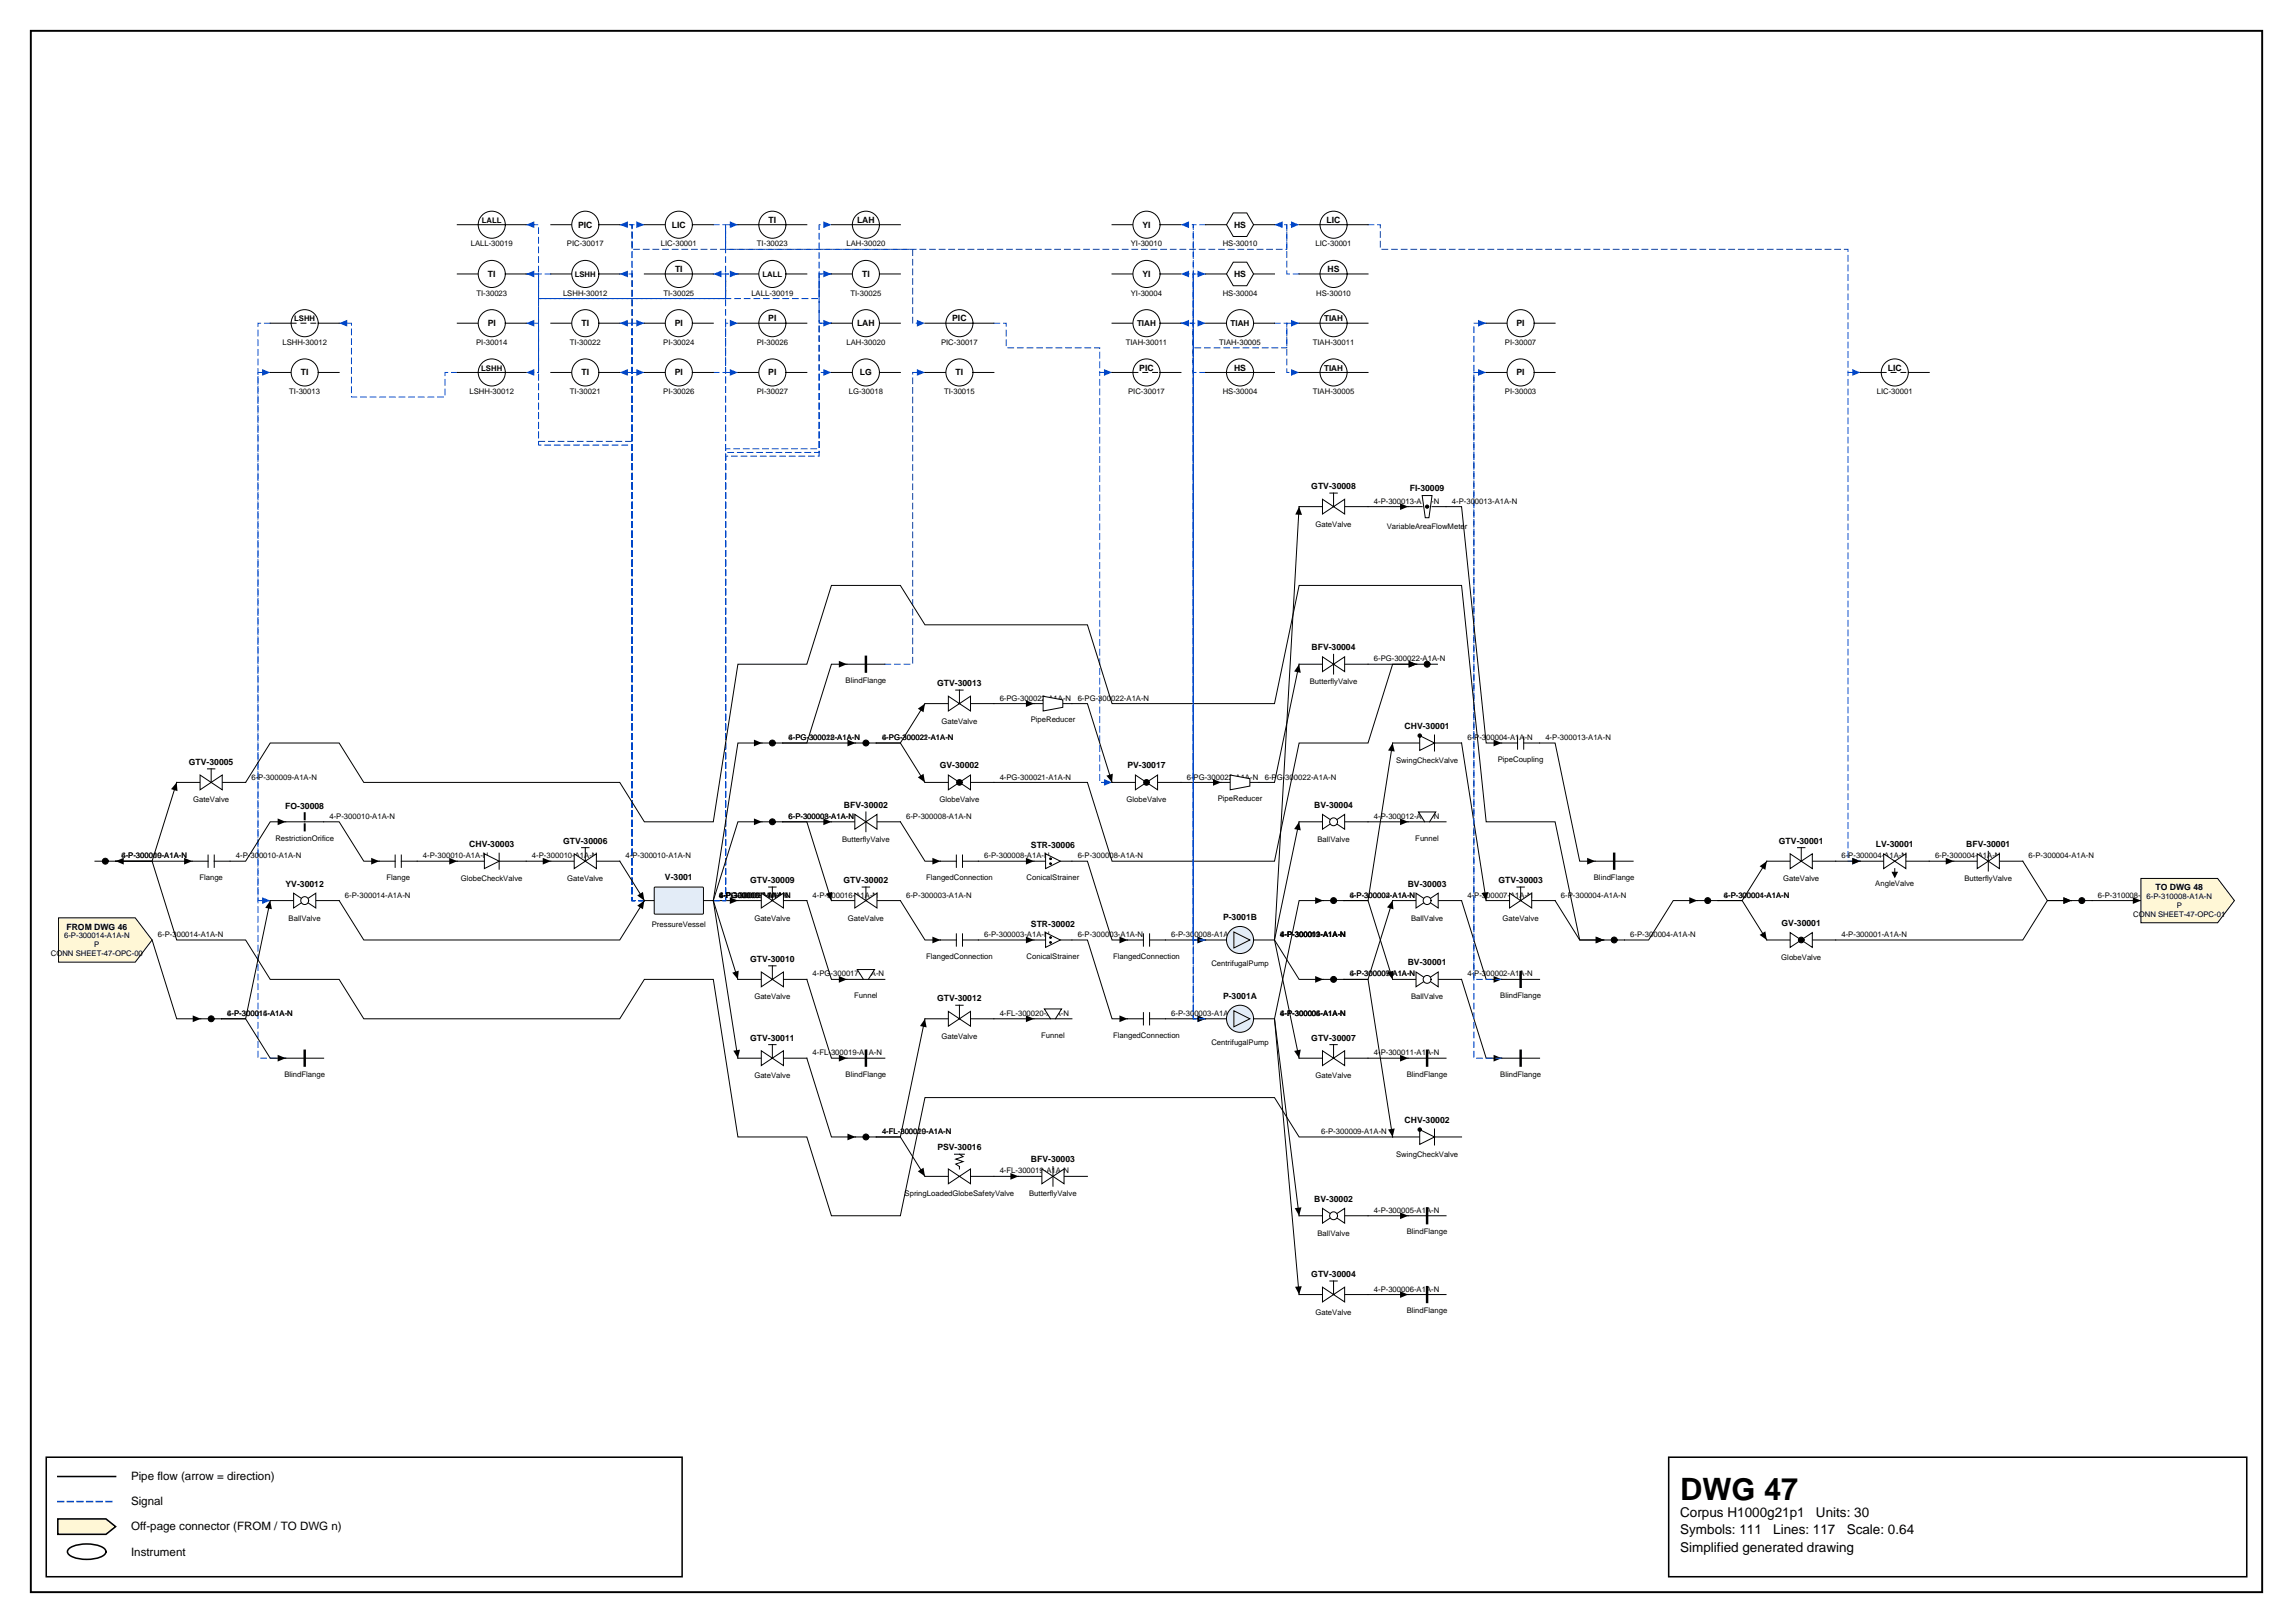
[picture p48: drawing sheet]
<svg xmlns="http://www.w3.org/2000/svg" width="420mm" height="297mm" viewBox="0 0 420 297" stroke-linecap="round" stroke-linejoin="round" font-family="sans-serif">
<defs><g id="words">
<text font-size="5.6" x="307.6" y="274.5">DWG 47</text>
<g font-size="2.5">
<text x="307.6" y="277.6">Corpus H1000g21p1</text>
<text x="307.6" y="280.8">Symbols: 111</text>
<text x="324.6" y="280.8">Lines: 117</text>
<text x="332.5" y="277.6">Units: 30</text>
<text x="338.1" y="280.8">Scale: 0.64</text>
<text x="307.6" y="284">Simplified generated drawing</text>
</g>
<g font-size="2.1">
<text x="24" y="270.9">Pipe flow (arrow = direction)</text>
<text x="24" y="275.5">Signal</text>
<text x="24" y="280.1">Off-page connector (FROM / TO DWG n)</text>
<text x="24" y="284.7">Instrument</text>
</g>
<g font-size="1.6">
<text x="105.8" y="41.7">PIC</text>
<text x="123" y="41.7">LIC</text>
<text x="140.7" y="40.8">TI</text>
<text x="156.9" y="40.8">LAH</text>
<text x="209.2" y="41.7">YI</text>
<text x="225.9" y="41.7">HS</text>
<text x="242.9" y="40.8">LIC</text>
<text x="89.3" y="50.7">TI</text>
<text x="123.6" y="49.8">TI</text>
<text x="157.8" y="50.7">TI</text>
<text x="209.2" y="50.7">YI</text>
<text x="225.9" y="50.7">HS</text>
<text x="243.1" y="49.8">HS</text>
<text x="89.3" y="59.7">PI</text>
<text x="106.5" y="59.7">TI</text>
<text x="123.5" y="59.7">PI</text>
<text x="140.7" y="58.8">PI</text>
<text x="156.9" y="59.7">LAH</text>
<text x="174.3" y="58.8">PIC</text>
<text x="277.7" y="59.7">PI</text>
<text x="55.1" y="68.7">TI</text>
<text x="106.5" y="68.7">TI</text>
<text x="123.5" y="68.7">PI</text>
<text x="140.7" y="68.7">PI</text>
<text x="157.4" y="68.7">LG</text>
<text x="175" y="68.7">TI</text>
<text x="208.6" y="67.8">PIC</text>
<text x="225.9" y="67.8">HS</text>
<text x="277.7" y="68.7">PI</text>
<text x="345.6" y="67.8">LIC</text>
<text x="240.1" y="89.5">GTV-30008</text>
<text x="258.1" y="89.9">FI-30009</text>
<text x="240.1" y="119">BFV-30004</text>
<text x="171.6" y="125.5">GTV-30013</text>
<text x="257.2" y="133.4">CHV-30001</text>
<text x="34.6" y="140">GTV-30005</text>
<text x="172.1" y="140.6">GV-30002</text>
<text x="206.4" y="140.6">PV-30017</text>
<text x="52.2" y="148.1">FO-30008</text>
<text x="154.5" y="147.8">BFV-30002</text>
<text x="240.6" y="147.8">BV-30004</text>
<text x="85.9" y="155.1">CHV-30003</text>
<text x="103.1" y="154.4">GTV-30006</text>
<text x="188.7" y="155.3">STR-30006</text>
<text x="325.7" y="154.4">GTV-30001</text>
<text x="343.4" y="155.1">LV-30001</text>
<text x="360" y="155.1">BFV-30001</text>
<text x="121.7" y="161.1">V-3001</text>
<text x="137.3" y="161.6">GTV-30009</text>
<text x="154.5" y="161.6">GTV-30002</text>
<text x="274.3" y="161.6">GTV-30003</text>
<text x="52.3" y="162.3">YV-30012</text>
<text x="257.7" y="162.3">BV-30003</text>
<text x="394.6" y="162.9">TO DWG 48</text>
<text x="12.2" y="170.2">FROM DWG 46</text>
<text x="188.7" y="169.7">STR-30002</text>
<text x="223.9" y="168.4">P-3001B</text>
<text x="326.2" y="169.5">GV-30001</text>
<text x="137.3" y="176">GTV-30010</text>
<text x="257.7" y="176.7">BV-30001</text>
<text x="171.6" y="183.2">GTV-30012</text>
<text x="223.9" y="182.8">P-3001A</text>
<text x="137.3" y="190.4">GTV-30011</text>
<text x="240.1" y="190.4">GTV-30007</text>
<text x="257.2" y="205.5">CHV-30002</text>
<text x="171.6" y="210.5">PSV-30016</text>
<text x="188.7" y="212.7">BFV-30003</text>
<text x="240.6" y="219.9">BV-30002</text>
<text x="240.1" y="233.7">GTV-30004</text>
</g>
<g font-size="1.5">
<text x="208.2" y="59.7">TIAH</text>
<text x="225.3" y="59.7">TIAH</text>
<text x="242.4" y="58.8">TIAH</text>
<text x="242.4" y="67.8">TIAH</text>
</g>
<g font-size="1.4">
<text x="88.2" y="40.8">LALL</text>
<text x="86.2" y="45.1">LALL-30019</text>
<text x="103.8" y="45.1">PIC-30017</text>
<text x="121" y="45.1">LIC-30001</text>
<text x="138.6" y="45.1">TI-30023</text>
<text x="155" y="45.1">LAH-30020</text>
<text x="207" y="45.1">YI-30010</text>
<text x="223.9" y="45.1">HS-30010</text>
<text x="240.9" y="45.1">LIC-30001</text>
<text x="105.2" y="50.7">LSHH</text>
<text x="139.6" y="50.7">LALL</text>
<text x="53.9" y="58.8">LSHH</text>
<text x="87.2" y="54.1">TI-30023</text>
<text x="103.1" y="54.1">LSHH-30012</text>
<text x="121.5" y="54.1">TI-30025</text>
<text x="137.6" y="54.1">LALL-30019</text>
<text x="155.7" y="54.1">TI-30025</text>
<text x="207" y="54.1">YI-30004</text>
<text x="223.9" y="54.1">HS-30004</text>
<text x="241" y="54.1">HS-30010</text>
<text x="51.7" y="63.1">LSHH-30012</text>
<text x="87.2" y="63.1">PI-30014</text>
<text x="104.3" y="63.1">TI-30022</text>
<text x="121.4" y="63.1">PI-30024</text>
<text x="138.5" y="63.1">PI-30026</text>
<text x="155" y="63.1">LAH-30020</text>
<text x="172.3" y="63.1">PIC-30017</text>
<text x="206.1" y="63.1">TIAH-30011</text>
<text x="223.2" y="63.1">TIAH-30005</text>
<text x="240.3" y="63.1">TIAH-30011</text>
<text x="275.5" y="63.1">PI-30007</text>
<text x="88.1" y="67.8">LSHH</text>
<text x="53" y="72.1">TI-30013</text>
<text x="86" y="72.1">LSHH-30012</text>
<text x="104.3" y="72.1">TI-30021</text>
<text x="121.4" y="72.1">PI-30026</text>
<text x="138.5" y="72.1">PI-30027</text>
<text x="155.4" y="72.1">LG-30018</text>
<text x="172.8" y="72.1">TI-30015</text>
<text x="206.5" y="72.1">PIC-30017</text>
<text x="223.9" y="72.1">HS-30004</text>
<text x="240.3" y="72.1">TIAH-30005</text>
<text x="275.5" y="72.1">PI-30003</text>
<text x="343.6" y="72.1">LIC-30001</text>
<text x="251.5" y="92.2">4-P-300013-A1A-N</text>
<text x="265.8" y="92.2">4-P-300013-A1A-N</text>
<text x="240.9" y="96.4">GateValve</text>
<text x="253.9" y="96.8">VariableAreaFlowMeter</text>
<text x="154.8" y="125">BlindFlange</text>
<text x="239.8" y="125.2">ButterflyValve</text>
<text x="251.5" y="121">6-PG-300022-A1A-N</text>
<text x="183" y="128.2">6-PG-300022-A1A-N</text>
<text x="197.3" y="128.2">6-PG-300022-A1A-N</text>
<text x="144.4" y="135.5">4-PG-300018-A1A-N</text>
<text x="144.4" y="135.5">6-PG-300022-A1A-N</text>
<text x="161.5" y="135.5">6-PG-300022-A1A-N</text>
<text x="161.5" y="135.5">4-PG-300021-A1A-N</text>
<text x="172.4" y="132.4">GateValve</text>
<text x="188.7" y="132.2">PipeReducer</text>
<text x="268.6" y="135.5">6-P-300004-A1A-N</text>
<text x="282.9" y="135.5">4-P-300013-A1A-N</text>
<text x="46" y="142.7">6-P-300009-A1A-N</text>
<text x="183" y="142.7">4-PG-300021-A1A-N</text>
<text x="217.3" y="142.7">6-PG-300022-A1A-N</text>
<text x="231.6" y="142.7">6-PG-300022-A1A-N</text>
<text x="255.6" y="139.6">SwingCheckValve</text>
<text x="274.2" y="139.4">PipeCoupling</text>
<text x="35.4" y="146.8">GateValve</text>
<text x="60.3" y="149.9">4-P-300010-A1A-N</text>
<text x="144.4" y="149.9">6-P-300003-A1A-N</text>
<text x="144.4" y="149.9">6-P-300008-A1A-N</text>
<text x="165.9" y="149.9">6-P-300008-A1A-N</text>
<text x="172" y="146.8">GlobeValve</text>
<text x="206.3" y="146.8">GlobeValve</text>
<text x="222.9" y="146.6">PipeReducer</text>
<text x="251.5" y="149.9">4-P-300012-A1A-N</text>
<text x="50.4" y="153.8">RestrictionOrifice</text>
<text x="154.2" y="154.1">ButterflyValve</text>
<text x="241.2" y="154.1">BallValve</text>
<text x="259.1" y="153.8">Funnel</text>
<text x="22.2" y="157.1">6-P-300009-A1A-N</text>
<text x="22.2" y="157.1">4-P-300010-A1A-N</text>
<text x="36.5" y="161">Flange</text>
<text x="43.2" y="157.1">4-P-300010-A1A-N</text>
<text x="70.7" y="161">Flange</text>
<text x="77.4" y="157.1">4-P-300010-A1A-N</text>
<text x="84.4" y="161.3">GlobeCheckValve</text>
<text x="97.4" y="157.1">4-P-300010-A1A-N</text>
<text x="103.9" y="161.3">GateValve</text>
<text x="114.5" y="157.1">4-P-300010-A1A-N</text>
<text x="169.5" y="161">FlangedConnection</text>
<text x="180.2" y="157.1">6-P-300008-A1A-N</text>
<text x="188" y="161">ConicalStrainer</text>
<text x="197.3" y="157.1">6-P-300008-A1A-N</text>
<text x="291.8" y="161">BlindFlange</text>
<text x="326.5" y="161.3">GateValve</text>
<text x="337.1" y="157.1">6-P-300004-A1A-N</text>
<text x="354.3" y="157.1">6-P-300004-A1A-N</text>
<text x="359.7" y="161.3">ButterflyValve</text>
<text x="371.4" y="157.1">6-P-300004-A1A-N</text>
<text x="63.2" y="164.3">6-P-300014-A1A-N</text>
<text x="131.6" y="164.3">4-P-300016-A1A-N</text>
<text x="131.6" y="164.3">4-FL-300019-A1A-N</text>
<text x="131.6" y="164.3">6-PG-300022-A1A-N</text>
<text x="131.6" y="164.3">6-P-300003-A1A-N</text>
<text x="131.6" y="164.3">4-PG-300017-A1A-N</text>
<text x="148.8" y="164.3">4-P-300016-A1A-N</text>
<text x="165.9" y="164.3">6-P-300003-A1A-N</text>
<text x="247.1" y="164.3">4-P-300002-A1A-N</text>
<text x="247.1" y="164.3">6-P-300004-A1A-N</text>
<text x="268.6" y="164.3">4-P-300007-A1A-N</text>
<text x="285.8" y="164.3">6-P-300004-A1A-N</text>
<text x="315.6" y="164.3">6-P-300004-A1A-N</text>
<text x="315.6" y="164.3">4-P-300001-A1A-N</text>
<text x="343.3" y="162.2">AngleValve</text>
<text x="384.1" y="164.3">6-P-310008-A1A-N</text>
<text x="390.6" y="167.8">CONN SHEET-47-OPC-01</text>
<text x="393" y="164.5">6-P-310008-A1A-N</text>
<text x="398.5" y="166.1">P</text>
<text x="11.7" y="171.7">6-P-300014-A1A-N</text>
<text x="17.3" y="173.3">P</text>
<text x="28.9" y="171.5">6-P-300014-A1A-N</text>
<text x="52.8" y="168.5">BallValve</text>
<text x="119.3" y="169.6">PressureVessel</text>
<text x="138.1" y="168.5">GateValve</text>
<text x="155.2" y="168.5">GateValve</text>
<text x="180.2" y="171.5">6-P-300003-A1A-N</text>
<text x="197.3" y="171.5">6-P-300003-A1A-N</text>
<text x="214.4" y="171.5">6-P-300008-A1A-N</text>
<text x="234.4" y="171.5">4-P-300011-A1A-N</text>
<text x="234.4" y="171.5">4-P-300012-A1A-N</text>
<text x="234.4" y="171.5">6-P-300009-A1A-N</text>
<text x="234.4" y="171.5">4-P-300013-A1A-N</text>
<text x="258.3" y="168.5">BallValve</text>
<text x="275.1" y="168.5">GateValve</text>
<text x="298.5" y="171.5">6-P-300004-A1A-N</text>
<text x="337.1" y="171.5">4-P-300001-A1A-N</text>
<text x="9.3" y="175">CONN SHEET-47-OPC-00</text>
<text x="148.8" y="178.7">4-PG-300017-A1A-N</text>
<text x="169.5" y="175.5">FlangedConnection</text>
<text x="188" y="175.5">ConicalStrainer</text>
<text x="203.8" y="175.5">FlangedConnection</text>
<text x="221.8" y="176.8">CentrifugalPump</text>
<text x="247.1" y="178.7">4-P-300007-A1A-N</text>
<text x="247.1" y="178.7">6-P-300009-A1A-N</text>
<text x="268.6" y="178.7">4-P-300002-A1A-N</text>
<text x="326.1" y="175.7">GlobeValve</text>
<text x="41.6" y="185.9">4-P-300015-A1A-N</text>
<text x="41.6" y="185.9">6-P-300014-A1A-N</text>
<text x="138.1" y="182.9">GateValve</text>
<text x="156.4" y="182.7">Funnel</text>
<text x="183" y="185.9">4-FL-300020-A1A-N</text>
<text x="214.4" y="185.9">6-P-300003-A1A-N</text>
<text x="234.4" y="185.9">6-P-300004-A1A-N</text>
<text x="234.4" y="185.9">4-P-300006-A1A-N</text>
<text x="234.4" y="185.9">4-P-300005-A1A-N</text>
<text x="258.3" y="182.9">BallValve</text>
<text x="274.7" y="182.7">BlindFlange</text>
<text x="172.4" y="190.1">GateValve</text>
<text x="190.6" y="189.9">Funnel</text>
<text x="203.8" y="189.9">FlangedConnection</text>
<text x="221.8" y="191.2">CentrifugalPump</text>
<text x="52.1" y="197.1">BlindFlange</text>
<text x="138.1" y="197.3">GateValve</text>
<text x="148.8" y="193.1">4-FL-300019-A1A-N</text>
<text x="154.8" y="197.1">BlindFlange</text>
<text x="240.9" y="197.3">GateValve</text>
<text x="251.5" y="193.1">4-P-300011-A1A-N</text>
<text x="257.5" y="197.1">BlindFlange</text>
<text x="274.7" y="197.1">BlindFlange</text>
<text x="161.5" y="207.6">4-FL-300019-A1A-N</text>
<text x="161.5" y="207.6">4-FL-300020-A1A-N</text>
<text x="241.9" y="207.6">6-P-300009-A1A-N</text>
<text x="183" y="214.8">4-FL-300019-A1A-N</text>
<text x="255.6" y="211.7">SwingCheckValve</text>
<text x="165.6" y="218.9">SpringLoadedGlobeSafetyValve</text>
<text x="188.4" y="218.9">ButterflyValve</text>
<text x="251.5" y="222">4-P-300005-A1A-N</text>
<text x="241.2" y="226.2">BallValve</text>
<text x="257.5" y="225.9">BlindFlange</text>
<text x="251.5" y="236.4">4-P-300006-A1A-N</text>
<text x="240.9" y="240.6">GateValve</text>
<text x="257.5" y="240.4">BlindFlange</text>
</g>
</g></defs>
<path d="M5.6 5.6h408.6v285.8h-408.6z" fill="none" stroke="#000" stroke-width=".35"/>
<path d="M8.5 266.7h116.4v21.9h-116.4zM10.6 270.2h10.6M305.5 266.7h105.8v21.9h-105.8z" fill="none" stroke="#000" stroke-width=".28"/>
<path d="M10.6 274.8h10.6" fill="none" stroke="#0046c8" stroke-width=".28" stroke-dasharray="1.1 .7"/>
<path d="M10.6 278h8.8l1.8 1.4-1.8 1.4h-8.8z" fill="#fff7d6" stroke="#000" stroke-width=".28"/>
<path d="M12.7 283.4a6.7 6.7 0 0 1 6.3 0 .72 .72 0 0 1 0 1.2 6.7 6.7 0 0 1-6.3 0 .72 .72 0 0 1 0-1.2z" fill="none" stroke="#000" stroke-width=".28"/>
<path d="M340.6 68.2h-2.3v89.4h2.3" fill="none" stroke="#0046c8" stroke-width=".18" stroke-dasharray="1.1 .7"/>
<path d="M339.1 157l1.5 .6-1.5 .6z" fill="#0046c8"/>
<path d="M182 128.8h7.3M353.2 157.6h4.5" fill="none" stroke="#000" stroke-width=".18"/>
<path d="M187.8 128.2l1.5 .6-1.5 .6zM356.2 157l1.5 .6-1.5 .6z" fill="#000"/>
<path d="M130.6 68.2h2.2v-9h2.3" fill="none" stroke="#0046c8" stroke-width=".18" stroke-dasharray="1.1 .7"/>
<path d="M133.6 58.5l1.5 .7-1.5 .6z" fill="#0046c8"/>
<path d="M203.6 68.2h-2.3v75h2.3" fill="none" stroke="#0046c8" stroke-width=".18" stroke-dasharray="1.1 .7"/>
<path d="M202.1 142.6l1.5 .6-1.5 .6z" fill="#0046c8"/>
<path d="M250.5 150.4h7.3M147.7 164.8l4.5 14.4h2.9M284.7 164.8l4.5 7.2h4.4M250.5 193.7h7.3" fill="none" stroke="#000" stroke-width=".18"/>
<path d="M256.3 149.8l1.5 .6-1.5 .6zM153.6 178.6l1.5 .6-1.5 .7zM292.1 171.4l1.5 .6-1.5 .7zM256.3 193.1l1.5 .6-1.5 .6z" fill="#000"/>
<path d="M130.6 41.1h2.2v4.5h102.8v-4.5h2.2" fill="none" stroke="#0046c8" stroke-width=".18" stroke-dasharray="1.1 .7"/>
<path d="M236.4 40.5l1.4 .6-1.4 .6z" fill="#0046c8"/>
<path d="M250.5 121.6h8.9M255 136l-4.5 28.8h-4.5h4.5l4.5 14.4M267.6 179.2l4.5 14.5h2.8M250.5 236.9h7.3" fill="none" stroke="#000" stroke-width=".18"/>
<path d="M255 136l.3 1.5-1.2-.1zM257.9 120.9l1.5 .7-1.5 .6zM253.9 178l1.2-.4-.1 1.6zM273.4 193.1l1.5 .6-1.5 .6zM256.3 236.3l1.5 .6-1.5 .6z" fill="#000"/>
<path d="M118 164.8h-2.3v-96.6h2.3" fill="none" stroke="#0046c8" stroke-width=".18" stroke-dasharray="1.1 .7"/>
<path d="M116.5 67.5l1.5 .7-1.5 .6z" fill="#0046c8"/>
<path d="M118 164.8h-2.3v-105.6h2.3" fill="none" stroke="#0046c8" stroke-width=".18" stroke-dasharray="1.1 .7"/>
<path d="M116.5 58.5l1.5 .7-1.5 .6z" fill="#0046c8"/>
<path d="M130.6 164.8h4.5" fill="none" stroke="#000" stroke-width=".18"/>
<path d="M133.6 164.2l1.5 .6-1.5 .6z" fill="#000"/>
<path d="M118 164.8h-2.3v-123.7h2.3" fill="none" stroke="#0046c8" stroke-width=".18" stroke-dasharray="1.1 .7"/>
<path d="M116.5 40.5l1.5 .6-1.5 .6z" fill="#0046c8"/>
<path d="M118 164.8h-2.3v-96.6h-2.2" fill="none" stroke="#0046c8" stroke-width=".18" stroke-dasharray="1.1 .7"/>
<path d="M113.5 68.2l1.4-.7v1.3z" fill="#0046c8"/>
<path d="M118 164.8h-2.3v-105.6h-2.2" fill="none" stroke="#0046c8" stroke-width=".18" stroke-dasharray="1.1 .7"/>
<path d="M113.5 59.2l1.4-.7v1.3z" fill="#0046c8"/>
<path d="M118 164.8h-2.3v-114.7h-2.2" fill="none" stroke="#0046c8" stroke-width=".18" stroke-dasharray="1.1 .7"/>
<path d="M113.5 50.1l1.4-.6v1.3z" fill="#0046c8"/>
<path d="M118 164.8h-2.3v-123.7h-2.2" fill="none" stroke="#0046c8" stroke-width=".18" stroke-dasharray="1.1 .7"/>
<path d="M113.5 41.1l1.4-.6v1.2z" fill="#0046c8"/>
<path d="M130.6 164.8h2.2v-96.6h2.3" fill="none" stroke="#0046c8" stroke-width=".18" stroke-dasharray="1.1 .7"/>
<path d="M133.6 67.5l1.5 .7-1.5 .6z" fill="#0046c8"/>
<path d="M130.6 164.8h2.2v-114.7h2.3" fill="none" stroke="#0046c8" stroke-width=".18" stroke-dasharray="1.1 .7"/>
<path d="M133.6 49.5l1.5 .6-1.5 .7z" fill="#0046c8"/>
<path d="M130.6 164.8l4.5 28.9" fill="none" stroke="#000" stroke-width=".18"/>
<path d="M134.3 192.3l1.2-.2-.4 1.6z" fill="#000"/>
<path d="M118 164.8h-2.3v-84h-17.1v-21.6h-2.3" fill="none" stroke="#0046c8" stroke-width=".18" stroke-dasharray="1.1 .7"/>
<path d="M96.3 59.2l1.5-.7v1.3z" fill="#0046c8"/>
<path d="M118 164.8h-2.3v-83.3h-17.1v-31.4h-2.3" fill="none" stroke="#0046c8" stroke-width=".18" stroke-dasharray="1.1 .7"/>
<path d="M96.3 50.1l1.5-.6v1.3z" fill="#0046c8"/>
<path d="M130.6 164.8h2.2v-82.7h17.2v-13.9h2.2" fill="none" stroke="#0046c8" stroke-width=".18" stroke-dasharray="1.1 .7"/>
<path d="M150.7 67.5l1.5 .7-1.5 .6z" fill="#0046c8"/>
<path d="M130.6 164.8h2.2v-82h17.2v-23.6h2.2" fill="none" stroke="#0046c8" stroke-width=".18" stroke-dasharray="1.1 .7"/>
<path d="M150.7 58.5l1.5 .7-1.5 .6z" fill="#0046c8"/>
<path d="M130.6 164.8h2.2v-81.3h17.2v-33.4h2.2" fill="none" stroke="#0046c8" stroke-width=".18" stroke-dasharray="1.1 .7"/>
<path d="M150.7 49.5l1.5 .6-1.5 .7z" fill="#0046c8"/>
<path d="M139.5 136h-4.4l-4.5 28.8M139.5 150.4h-4.4l-4.5 14.4M130.6 164.8l4.5 14.4" fill="none" stroke="#000" stroke-width=".18"/>
<path d="M138 135.4l1.5 .6-1.5 .6zM138 149.8l1.5 .6-1.5 .6zM134.1 178l1.1-.4-.1 1.6z" fill="#000"/>
<path d="M274.9 193.7h-5.1v-125.5h2.3" fill="none" stroke="#0046c8" stroke-width=".18" stroke-dasharray="1.1 .7"/>
<path d="M270.6 67.5l1.5 .7-1.5 .6z" fill="#0046c8"/>
<path d="M32.3 143.2l-4.5 14.4h-6.6h14M383 164.8h9" fill="none" stroke="#000" stroke-width=".18"/>
<path d="M32.3 143.2l.2 1.6-1.2-.4zM33.7 157l1.5 .6-1.5 .6zM390.5 164.2l1.5 .6-1.5 .6z" fill="#000"/>
<path d="M162 121.6h5.1v-53.4h2.2" fill="none" stroke="#0046c8" stroke-width=".18" stroke-dasharray="1.1 .7"/>
<path d="M167.9 67.5l1.4 .7-1.4 .6z" fill="#0046c8"/>
<path d="M267.6 136l4.5 28.8M336.1 157.6h4.5M27.8 172l4.5 14.5h4.5M196.2 172h2.9l4.5 14.5h2.8M310.8 164.8h-4.5l-4.5 7.2h-4.4" fill="none" stroke="#000" stroke-width=".18"/>
<path d="M339.1 157l1.5 .6-1.5 .6zM271.3 163.5l1.2-.2-.4 1.5zM309.3 164.2l1.5 .6-1.5 .6zM35.3 185.8l1.5 .7-1.5 .6zM204.9 185.8l1.5 .7-1.5 .6z" fill="#000"/>
<path d="M83.7 68.2h-2.2v4.5h-17.2v-13.5h-2.2" fill="none" stroke="#0046c8" stroke-width=".18" stroke-dasharray="1.1 .7"/>
<path d="M62.1 59.2l1.5-.7v1.3z" fill="#0046c8"/>
<path d="M220.7 68.2h-2.2v-18.1h2.2" fill="none" stroke="#0046c8" stroke-width=".18" stroke-dasharray="1.1 .7"/>
<path d="M219.2 49.5l1.5 .6-1.5 .7z" fill="#0046c8"/>
<path d="M100.8 50.1h-2.2v18.1h-2.3" fill="none" stroke="#0046c8" stroke-width=".18" stroke-dasharray="1.1 .7"/>
<path d="M96.3 68.2l1.5-.7v1.3z" fill="#0046c8"/>
<path d="M233.3 59.2h2.3v9h2.2" fill="none" stroke="#0046c8" stroke-width=".18" stroke-dasharray="1.1 .7"/>
<path d="M236.4 67.5l1.4 .7-1.4 .6z" fill="#0046c8"/>
<path d="M113.5 41.1h2.2v4.5h51.4v13.6h2.2" fill="none" stroke="#0046c8" stroke-width=".18" stroke-dasharray="1.1 .7"/>
<path d="M167.9 58.5l1.4 .7-1.4 .6z" fill="#0046c8"/>
<path d="M267.6 164.8l4.5 14.4h2.8" fill="none" stroke="#000" stroke-width=".18"/>
<path d="M273.4 178.6l1.5 .6-1.5 .7z" fill="#000"/>
<path d="M52.3 193.7h-5.1v-125.5h2.3" fill="none" stroke="#0046c8" stroke-width=".18" stroke-dasharray="1.1 .7"/>
<path d="M48 67.5l1.5 .7-1.5 .6z" fill="#0046c8"/>
<path d="M220.7 50.1h-2.2v136.4h2.2" fill="none" stroke="#0046c8" stroke-width=".18" stroke-dasharray="1.1 .7"/>
<path d="M219.2 185.8l1.5 .7-1.5 .6z" fill="#0046c8"/>
<path d="M135.1 50.1h-2.3v4.5h-34.2v-13.5h-2.3" fill="none" stroke="#0046c8" stroke-width=".18" stroke-dasharray="1.1 .7"/>
<path d="M96.3 41.1l1.5-.6v1.2z" fill="#0046c8"/>
<path d="M49.5 164.8l-4.5 21.7h-4.4h4.4l4.5 7.2h2.8M255 164.8l-4.5 14.4h-4.5h4.5l4.5 28.9" fill="none" stroke="#000" stroke-width=".18"/>
<path d="M49.5 164.8l.3 1.6-1.2-.2zM255 164.8l.1 1.6-1.2-.3zM50.8 193.1l1.5 .6-1.5 .6zM254.1 206.7l1.2-.2-.3 1.6z" fill="#000"/>
<path d="M49.5 59.2h-2.3v105.6h2.3" fill="none" stroke="#0046c8" stroke-width=".18" stroke-dasharray="1.1 .7"/>
<path d="M48 164.2l1.5 .6-1.5 .6z" fill="#0046c8"/>
<path d="M21.2 157.6h6.6l4.5 14.4h12.7l4.5 7.2h12.6l4.5 7.3h46.9l4.5-7.3h12.6l4.5 28.9h12.6l4.5 14.4h12.6l4.5-21.6h64l4.5 7.2h17.2M196.2 157.6h2.9l4.5 14.4h2.8M323.5 157.6l-4.5 7.2h-4.5h4.5l4.5 7.2M62.1 164.8l4.5 7.2h46.9l4.5-7.2M164.8 164.8l4.5 7.2h2.9M147.7 193.7l4.5 14.4h4.4" fill="none" stroke="#000" stroke-width=".18"/>
<path d="M21.2 157.6l1.5-.6v1.2zM322.2 158.5l1.3-.9-.3 1.6zM116.7 165.8l1.3-1-.3 1.6zM170.7 171.4l1.5 .6-1.5 .7zM204.9 171.4l1.5 .6-1.5 .7zM322.2 171.1l1-.6 .3 1.5zM155.2 207.5l1.4 .6-1.4 .6z" fill="#000"/>
<path d="M220.7 41.1h-2.2v130.9h2.2" fill="none" stroke="#0046c8" stroke-width=".18" stroke-dasharray="1.1 .7"/>
<path d="M219.2 171.4l1.5 .6-1.5 .7z" fill="#0046c8"/>
<path d="M182 215.3h4.5" fill="none" stroke="#000" stroke-width=".18"/>
<path d="M185 214.7l1.5 .6-1.5 .6z" fill="#000"/>
<path d="M96.3 50.1h2.3v4.5h34.2v-13.5h2.3" fill="none" stroke="#0046c8" stroke-width=".18" stroke-dasharray="1.1 .7"/>
<path d="M133.6 40.5l1.5 .6-1.5 .6z" fill="#0046c8"/>
<path d="M169.3 128.8l-4.5 7.2h-4.4h4.4l4.5 7.2M196.2 128.8h2.9l4.5 14.4M259.4 121.6h-4.4l-4.5 14.4h-12.7l-4.5 21.6h-29.7l-4.5-14.4h-17.1M113.5 157.6l4.5 7.2M216.2 143.2h7.4" fill="none" stroke="#000" stroke-width=".18"/>
<path d="M168 129.7l1.3-.9-.2 1.6zM257.9 120.9l1.5 .7-1.5 .6zM168 142.3l1.1-.7 .2 1.6zM202.6 142l1.1-.4-.1 1.6zM222.1 142.6l1.5 .6-1.5 .6zM116.7 163.9l1-.7 .3 1.6z" fill="#000"/>
<path d="M216.2 59.2h2.3v4.5h17.1v-4.5h2.2" fill="none" stroke="#0046c8" stroke-width=".18" stroke-dasharray="1.1 .7"/>
<path d="M236.4 58.5l1.4 .7-1.4 .6z" fill="#0046c8"/>
<path d="M250.5 41.1h2.2v4.5h85.6v22.6h2.3" fill="none" stroke="#0046c8" stroke-width=".18" stroke-dasharray="1.1 .7"/>
<path d="M339.1 67.5l1.5 .7-1.5 .6z" fill="#0046c8"/>
<path d="M96.3 157.6h4.5M164.8 150.4l4.5 7.2h2.9M213.4 172h7.3M213.4 186.5h7.3" fill="none" stroke="#000" stroke-width=".18"/>
<path d="M99.4 157l1.4 .6-1.4 .6zM170.7 157l1.5 .6-1.5 .6zM219.2 171.4l1.5 .6-1.5 .7zM219.2 185.8l1.5 .7-1.5 .6z" fill="#000"/>
<path d="M152.2 59.2h-2.2v-18.1h2.2" fill="none" stroke="#0046c8" stroke-width=".18" stroke-dasharray="1.1 .7"/>
<path d="M150.7 40.5l1.5 .6-1.5 .6z" fill="#0046c8"/>
<path d="M152.2 50.1h-2.2v4.5h-17.2v-4.5h-2.2" fill="none" stroke="#0046c8" stroke-width=".18" stroke-dasharray="1.1 .7"/>
<path d="M130.6 50.1l1.5-.6v1.3z" fill="#0046c8"/>
<path d="M250.5 92.7h7.3" fill="none" stroke="#000" stroke-width=".18"/>
<path d="M256.3 92.1l1.5 .6-1.5 .6z" fill="#000"/>
<path d="M274.9 179.2h-5.1v-120h2.3" fill="none" stroke="#0046c8" stroke-width=".18" stroke-dasharray="1.1 .7"/>
<path d="M270.6 58.5l1.5 .7-1.5 .6z" fill="#0046c8"/>
<path d="M155.1 121.6h-2.9l-4.5 14.4h-4.4h13.3M45 143.2l4.5-7.2h12.6l4.5 7.2h46.9l4.5 7.2h12.6l4.5-28.8h12.6l4.5-14.5h12.6l4.5 7.3h29.8l4.5 14.4h29.7l4.5-21.7h29.8l4.5 43.3h12.6l4.5 21.6h4.4M76.4 157.6h7.3M237.8 150.4l-4.5 21.6M233.3 172l4.5 7.2h4.5M233.3 172l4.5 21.7M182 186.5h7.3" fill="none" stroke="#000" stroke-width=".18"/>
<path d="M153.6 120.9l1.5 .7-1.5 .6zM155.2 135.4l1.4 .6-1.4 .6zM82.2 157l1.5 .6-1.5 .6zM237.8 150.4l.3 1.6-1.2-.3zM240.8 178.6l1.5 .6-1.5 .7zM292.1 171.4l1.5 .6-1.5 .7zM187.8 185.8l1.5 .7-1.5 .6zM236.9 192.3l1.2-.2-.3 1.6z" fill="#000"/>
<path d="M220.7 172h-2.2v-112.8h-2.3" fill="none" stroke="#0046c8" stroke-width=".18" stroke-dasharray="1.1 .7"/>
<path d="M216.2 59.2l1.5-.7v1.3z" fill="#0046c8"/>
<path d="M237.8 92.7l-4.5 79.3" fill="none" stroke="#000" stroke-width=".18"/>
<path d="M237.8 92.7l.6 1.5h-1.3z" fill="#000"/>
<path d="M220.7 172h-2.2v-130.9h-2.3" fill="none" stroke="#0046c8" stroke-width=".18" stroke-dasharray="1.1 .7"/>
<path d="M216.2 41.1l1.5-.6v1.2z" fill="#0046c8"/>
<path d="M264.7 92.7h2.9l4.5 43.3h2.8M281.9 136h2.8l4.5 21.6h2.9M52.3 150.4h-2.8l-4.5 7.2h-2.9M59.3 150.4h2.8l4.5 7.2h2.8M152.2 150.4h-8.9h4.4l4.5 14.4M179.1 157.6h10.2M370.3 157.6l4.5 7.2h4.5h-4.5l-4.5 7.2h-34.2M147.7 179.2l4.5 14.5h2.9" fill="none" stroke="#000" stroke-width=".18"/>
<path d="M273.4 135.4l1.5 .6-1.5 .6zM50.8 149.8l1.5 .6-1.5 .6zM68 157l1.4 .6-1.4 .6zM150.7 149.8l1.5 .6-1.5 .6zM187.8 157l1.5 .6-1.5 .6zM290.6 157l1.5 .6-1.5 .6zM151.2 163.6l1.2-.4-.2 1.6zM377.8 164.2l1.5 .6-1.5 .6zM153.6 193.1l1.5 .6-1.5 .6z" fill="#000"/>
<path d="M182 59.2h2.2v4.5h17.1v4.5h2.3" fill="none" stroke="#0046c8" stroke-width=".18" stroke-dasharray="1.1 .7"/>
<path d="M202.1 67.5l1.5 .7-1.5 .6z" fill="#0046c8"/>
<path d="M242.3 164.8h-4.5l-4.5 21.7 4.5 50.4M250.5 222.5h7.3" fill="none" stroke="#000" stroke-width=".18"/>
<path d="M240.8 164.2l1.5 .6-1.5 .6zM237.1 235.5l1.2-.1-.5 1.5zM256.3 221.9l1.5 .6-1.5 .6z" fill="#000"/>
<path d="M220.7 186.5h-2.2v-127.3h2.2" fill="none" stroke="#0046c8" stroke-width=".18" stroke-dasharray="1.1 .7"/>
<path d="M219.2 58.5l1.5 .7-1.5 .6z" fill="#0046c8"/>
<path d="M220.7 186.5h-2.2v-136.4h-2.3" fill="none" stroke="#0046c8" stroke-width=".18" stroke-dasharray="1.1 .7"/>
<path d="M216.2 50.1l1.5-.6v1.3z" fill="#0046c8"/>
<path d="M179.1 172h10.2M169.3 186.5l-4.5 21.6h-4.4h4.4l4.5 7.2M233.3 186.5l4.5 36" fill="none" stroke="#000" stroke-width=".18"/>
<path d="M187.8 171.4l1.5 .6-1.5 .7zM169.3 186.5l.3 1.5-1.2-.2zM168 214.4l1.1-.7 .2 1.6zM237 221.1l1.3-.1-.5 1.5z" fill="#000"/>
<path d="M237.8 50.1h-2.2v-9h-2.3" fill="none" stroke="#0046c8" stroke-width=".18" stroke-dasharray="1.1 .7"/>
<path d="M233.3 41.1l1.5-.6v1.2z" fill="#0046c8"/>
<path d="M340.6 68.2h3.8M349.4 68.2h3.8M237.8 121.6l-4.5 21.6h-2.8" fill="none" stroke="#000" stroke-width=".18"/>
<path d="M237.8 121.6l.3 1.5-1.2-.2z" fill="#000"/>
<circle cx="346.9" cy="68.2" r="2.48" fill="#fff" stroke="#000" stroke-width=".18"/>
<path d="M344.4 68.2h.9M346.2 68.2h.9M348 68.2h.9M340.6 157.6h4.3M348.9 157.6h4.3" fill="none" stroke="#000" stroke-width=".18"/>
<path d="M344.9 156.3l4 2.7v-2.7l-4 2.7z" fill="#fff" stroke="#000" stroke-width=".18"/>
<path d="M169.3 128.8h4.3M177.7 128.8h4.3M346.9 159v.9" fill="none" stroke="#000" stroke-width=".18"/>
<path d="M346.4 159.6h.9l-.4 .9z" fill="#000" stroke="#000" stroke-width=".18"/>
<path d="M173.6 127.4l4.1 2.7v-2.7l-4.1 2.7z" fill="#fff" stroke="#000" stroke-width=".18"/>
<path d="M118 68.2h3.8M126.8 68.2h3.8M175 126.3h1.3M175.7 126.3v2.5" fill="none" stroke="#000" stroke-width=".18"/>
<circle cx="124.3" cy="68.2" r="2.48" fill="#fff" stroke="#000" stroke-width=".18"/>
<path d="M203.6 68.2h3.8M212.4 68.2h3.8" fill="none" stroke="#000" stroke-width=".18"/>
<circle cx="209.9" cy="68.2" r="2.48" fill="#fff" stroke="#000" stroke-width=".18"/>
<path d="M207.4 68.2h.9M209.2 68.2h.9M211 68.2h.9M237.8 193.7h4.3M246.2 193.7h4.3" fill="none" stroke="#000" stroke-width=".18"/>
<path d="M242.1 192.3l4.1 2.7v-2.7l-4.1 2.7z" fill="#fff" stroke="#000" stroke-width=".18"/>
<path d="M118 59.2h3.8M126.8 59.2h3.8M243.5 191.2h1.3M244.2 191.2v2.5" fill="none" stroke="#000" stroke-width=".18"/>
<circle cx="124.3" cy="59.2" r="2.48" fill="#fff" stroke="#000" stroke-width=".18"/>
<path d="M118 50.1h3.8M126.8 50.1h3.8" fill="none" stroke="#000" stroke-width=".18"/>
<circle cx="124.3" cy="50.1" r="2.48" fill="#fff" stroke="#000" stroke-width=".18"/>
<path d="M121.8 50.1h5M272.1 164.8h4.3M280.4 164.8h4.3" fill="none" stroke="#000" stroke-width=".18"/>
<path d="M276.4 163.5l4 2.7v-2.7l-4 2.7z" fill="#fff" stroke="#000" stroke-width=".18"/>
<path d="M135.1 164.8h4.3M143.4 164.8h4.3M277.7 162.3h1.4M278.4 162.3v2.5" fill="none" stroke="#000" stroke-width=".18"/>
<path d="M139.4 163.5l4 2.7v-2.7l-4 2.7z" fill="#fff" stroke="#000" stroke-width=".18"/>
<path d="M237.8 150.4h4.3M246.2 150.4h4.3M140.7 162.3h1.4M141.4 162.3v2.5" fill="none" stroke="#000" stroke-width=".18"/>
<g fill="#fff" stroke="#000" stroke-width=".18">
<path d="M242.1 149.1l4.1 2.7v-2.7l-4.1 2.7z"/>
<circle cx="244.2" cy="150.4" r=".72"/>
</g>
<path d="M118 41.1h3.8M126.8 41.1h3.8" fill="none" stroke="#000" stroke-width=".18"/>
<circle cx="124.3" cy="41.1" r="2.48" fill="#fff" stroke="#000" stroke-width=".18"/>
<path d="M100.8 68.2h3.9M109.6 68.2h3.9M242.3 164.8h3.7" fill="none" stroke="#000" stroke-width=".18"/>
<circle cx="244.2" cy="164.8" r=".54" fill="#000" stroke="#000" stroke-width=".18"/>
<circle cx="107.2" cy="68.2" r="2.48" fill="#fff" stroke="#000" stroke-width=".18"/>
<path d="M255 179.2h4.2M263.3 179.2h4.3" fill="none" stroke="#000" stroke-width=".18"/>
<g fill="#fff" stroke="#000" stroke-width=".18">
<path d="M259.2 177.9l4.1 2.7v-2.7l-4.1 2.7z"/>
<circle cx="261.3" cy="179.2" r=".72"/>
</g>
<path d="M237.8 236.9h4.3M246.2 236.9h4.3" fill="none" stroke="#000" stroke-width=".18"/>
<path d="M242.1 235.6l4.1 2.7v-2.7l-4.1 2.7z" fill="#fff" stroke="#000" stroke-width=".18"/>
<path d="M237.8 121.6h4.3M246.2 121.6h4.3M243.5 234.4h1.3M244.2 234.4v2.5" fill="none" stroke="#000" stroke-width=".18"/>
<path d="M242.1 120.2l4.1 2.7v-2.7l-4.1 2.7z" fill="#fff" stroke="#000" stroke-width=".18"/>
<path d="M244.2 119.8v3.6" fill="none" stroke="#000" stroke-width=".18"/>
<path d="M392 160.8h14l3.1 4-3.1 4.1h-14z" fill="#fff7d6" stroke="#000" stroke-width=".18"/>
<path d="M118 164.8h1.8M128.8 164.8h1.8" fill="none" stroke="#000" stroke-width=".18"/>
<path d="M119.8 162.4h8.9v4.9h-8.9z" fill="#e2ecf7" stroke="#000" stroke-width=".18"/>
<path d="M155.1 121.6h6.9M17.4 157.6h3.8M379.3 164.8h3.7M274.9 193.7h7" fill="none" stroke="#000" stroke-width=".18"/>
<path d="M158.5 120.2v2.7M278.4 192.3v2.7" fill="none" stroke="#000" stroke-width=".45"/>
<g fill="#000" stroke="#000" stroke-width=".18">
<circle cx="19.3" cy="157.6" r=".54"/>
<circle cx="381.1" cy="164.8" r=".54"/>
</g>
<path d="M10.7 168h14.1l3 4-3 4.1h-14.1z" fill="#fff7d6" stroke="#000" stroke-width=".18"/>
<path d="M49.5 68.2h3.8M58.3 68.2h3.8" fill="none" stroke="#000" stroke-width=".18"/>
<circle cx="55.8" cy="68.2" r="2.48" fill="#fff" stroke="#000" stroke-width=".18"/>
<path d="M100.8 59.2h3.9M109.6 59.2h3.9" fill="none" stroke="#000" stroke-width=".18"/>
<circle cx="107.2" cy="59.2" r="2.48" fill="#fff" stroke="#000" stroke-width=".18"/>
<path d="M255 136h4.9M262.6 136h5" fill="none" stroke="#000" stroke-width=".18"/>
<path d="M259.9 134.6l2.7 1.4-2.7 1.3z" fill="#fff" stroke="#000" stroke-width=".18"/>
<path d="M169.3 68.2h3.9M178.1 68.2h3.9M262.6 134.5v2.9" fill="none" stroke="#000" stroke-width=".18"/>
<circle cx="259.9" cy="134.6" r=".32" fill="#000" stroke="#000" stroke-width=".18"/>
<circle cx="175.7" cy="68.2" r="2.48" fill="#fff" stroke="#000" stroke-width=".18"/>
<path d="M323.5 157.6h4.2M331.8 157.6h4.3" fill="none" stroke="#000" stroke-width=".18"/>
<path d="M327.7 156.3l4.1 2.7v-2.7l-4.1 2.7z" fill="#fff" stroke="#000" stroke-width=".18"/>
<path d="M329.1 155.1h1.4M329.8 155.1v2.5M189.3 172h2.1M194.1 172h2.1" fill="none" stroke="#000" stroke-width=".18"/>
<path d="M191.4 170.7l2.7 1.3-2.7 1.4z" fill="#fff" stroke="#000" stroke-width=".18"/>
<g fill="#000" stroke="#000" stroke-width=".18">
<circle cx="261.3" cy="121.6" r=".54"/>
<circle cx="192.3" cy="172.5" r=".16"/>
<circle cx="192.3" cy="171.6" r=".16"/>
<circle cx="295.5" cy="172" r=".54"/>
</g>
<path d="M83.7 68.2h3.9M92.5 68.2h3.8M259.4 121.6h3.8M293.6 172h3.8" fill="none" stroke="#000" stroke-width=".18"/>
<circle cx="90" cy="68.2" r="2.48" fill="#fff" stroke="#000" stroke-width=".18"/>
<path d="M87.6 68.2h4.9M220.7 68.2h3.9M229.5 68.2h3.8" fill="none" stroke="#000" stroke-width=".18"/>
<circle cx="227" cy="68.2" r="2.48" fill="#fff" stroke="#000" stroke-width=".18"/>
<path d="M100.8 50.1h3.9M109.6 50.1h3.9M224.6 68.2h4.9" fill="none" stroke="#000" stroke-width=".18"/>
<circle cx="107.2" cy="50.1" r="2.48" fill="#fff" stroke="#000" stroke-width=".18"/>
<path d="M272.1 68.2h3.8M280.9 68.2h3.8" fill="none" stroke="#000" stroke-width=".18"/>
<circle cx="278.4" cy="68.2" r="2.48" fill="#fff" stroke="#000" stroke-width=".18"/>
<path d="M220.7 59.2h3.9M229.5 59.2h3.8" fill="none" stroke="#000" stroke-width=".18"/>
<circle cx="227" cy="59.2" r="2.48" fill="#fff" stroke="#000" stroke-width=".18"/>
<path d="M100.8 41.1h3.9M109.6 41.1h3.9" fill="none" stroke="#000" stroke-width=".18"/>
<circle cx="107.2" cy="41.1" r="2.48" fill="#fff" stroke="#000" stroke-width=".18"/>
<path d="M255 164.8h4.2M263.3 164.8h4.3M257.8 236.9h6.9" fill="none" stroke="#000" stroke-width=".18"/>
<path d="M261.3 235.6v2.7" fill="none" stroke="#000" stroke-width=".45"/>
<g fill="#fff" stroke="#000" stroke-width=".18">
<path d="M259.2 163.5l4.1 2.7v-2.7l-4.1 2.7z"/>
<circle cx="261.3" cy="164.8" r=".72"/>
</g>
<path d="M135.1 68.2h3.8M143.9 68.2h3.8" fill="none" stroke="#000" stroke-width=".18"/>
<circle cx="141.4" cy="68.2" r="2.48" fill="#fff" stroke="#000" stroke-width=".18"/>
<path d="M220.7 50.1h3.9M229.5 50.1h3.8M52.3 193.7h7M257.8 222.5h6.9" fill="none" stroke="#000" stroke-width=".18"/>
<path d="M55.8 192.3v2.7M261.3 221.2v2.7" fill="none" stroke="#000" stroke-width=".45"/>
<path d="M225.8 48h2.5l1.2 2.1-1.2 2.2h-2.5l-1.2-2.2z" fill="#fff" stroke="#000" stroke-width=".18"/>
<path d="M135.1 59.2h3.8M143.9 59.2h3.8" fill="none" stroke="#000" stroke-width=".18"/>
<circle cx="141.4" cy="59.2" r="2.48" fill="#fff" stroke="#000" stroke-width=".18"/>
<path d="M135.1 50.1h3.8M138.9 59.2h5M143.9 50.1h3.8" fill="none" stroke="#000" stroke-width=".18"/>
<circle cx="141.4" cy="50.1" r="2.48" fill="#fff" stroke="#000" stroke-width=".18"/>
<path d="M49.5 59.2h3.8M58.3 59.2h3.8M242.3 179.2h3.7M36.8 186.5h3.8" fill="none" stroke="#000" stroke-width=".18"/>
<g fill="#000" stroke="#000" stroke-width=".18">
<circle cx="244.2" cy="179.2" r=".54"/>
<circle cx="38.7" cy="186.5" r=".54"/>
</g>
<circle cx="55.8" cy="59.2" r="2.48" fill="#fff" stroke="#000" stroke-width=".18"/>
<path d="M53.3 59.2h.9M55.1 59.2h.9M56.9 59.2h.9M49.5 164.8h4.3M57.8 164.8h4.3M257.8 193.7h6.9" fill="none" stroke="#000" stroke-width=".18"/>
<path d="M261.3 192.3v2.7" fill="none" stroke="#000" stroke-width=".45"/>
<g fill="#fff" stroke="#000" stroke-width=".18">
<path d="M53.8 163.5l4 2.7v-2.7l-4 2.7z"/>
<circle cx="55.8" cy="164.8" r=".72"/>
</g>
<path d="M135.1 193.7h4.3M143.4 193.7h4.3" fill="none" stroke="#000" stroke-width=".18"/>
<path d="M139.4 192.3l4 2.7v-2.7l-4 2.7z" fill="#fff" stroke="#000" stroke-width=".18"/>
<path d="M135.1 41.1h3.8M143.9 41.1h3.8M140.7 191.2h1.4M141.4 191.2v2.5" fill="none" stroke="#000" stroke-width=".18"/>
<circle cx="141.4" cy="41.1" r="2.48" fill="#fff" stroke="#000" stroke-width=".18"/>
<path d="M138.9 41.1h5M189.3 157.6h2.1M194.1 157.6h2.1" fill="none" stroke="#000" stroke-width=".18"/>
<path d="M191.4 156.3l2.7 1.3-2.7 1.4z" fill="#fff" stroke="#000" stroke-width=".18"/>
<g fill="#000" stroke="#000" stroke-width=".18">
<circle cx="192.3" cy="157.2" r=".16"/>
<circle cx="192.3" cy="158.1" r=".16"/>
<circle cx="312.6" cy="164.8" r=".54"/>
</g>
<path d="M152.2 164.8h4.3M160.6 164.8h4.2M310.8 164.8h3.7" fill="none" stroke="#000" stroke-width=".18"/>
<path d="M156.5 163.5l4.1 2.7v-2.7l-4.1 2.7z" fill="#fff" stroke="#000" stroke-width=".18"/>
<path d="M257.8 150.4h3M261.7 150.4h3M157.9 162.3h1.3M158.5 162.3v2.5" fill="none" stroke="#000" stroke-width=".18"/>
<path d="M259.7 148.6h3.2l-1.2 1.8h-.9z" fill="#fff" stroke="#000" stroke-width=".18"/>
<path d="M255 208.1h4.9M262.6 208.1h5" fill="none" stroke="#000" stroke-width=".18"/>
<path d="M259.9 206.7l2.7 1.4-2.7 1.3z" fill="#fff" stroke="#000" stroke-width=".18"/>
<path d="M220.7 41.1h3.9M229.5 41.1h3.8M262.6 206.6v3" fill="none" stroke="#000" stroke-width=".18"/>
<circle cx="259.9" cy="206.7" r=".32" fill="#000" stroke="#000" stroke-width=".18"/>
<path d="M225.8 39h2.5l1.2 2.1-1.2 2.2h-2.5l-1.2-2.2z" fill="#fff" stroke="#000" stroke-width=".18"/>
<path d="M169.3 215.3h4.3M177.7 215.3h4.3" fill="none" stroke="#000" stroke-width=".18"/>
<path d="M173.6 213.9l4.1 2.7v-2.7l-4.1 2.7z" fill="#fff" stroke="#000" stroke-width=".18"/>
<path d="M83.7 59.2h3.9M92.5 59.2h3.8M174.8 211.2h1.8M175.7 211.2l.6 .5-1.3 .4 1.3 .5-1.3 .4 .7 .5v.4" fill="none" stroke="#000" stroke-width=".18"/>
<circle cx="90" cy="59.2" r="2.48" fill="#fff" stroke="#000" stroke-width=".18"/>
<path d="M83.7 50.1h3.9M92.5 50.1h3.8" fill="none" stroke="#000" stroke-width=".18"/>
<circle cx="90" cy="50.1" r="2.48" fill="#fff" stroke="#000" stroke-width=".18"/>
<path d="M156.6 136h3.8M203.6 143.2h4.3M211.9 143.2h4.3" fill="none" stroke="#000" stroke-width=".18"/>
<circle cx="158.5" cy="136" r=".54" fill="#000" stroke="#000" stroke-width=".18"/>
<path d="M207.9 141.8l4 2.7v-2.7l-4 2.7z" fill="#fff" stroke="#000" stroke-width=".18"/>
<circle cx="209.9" cy="143.2" r=".52" fill="#000" stroke="#000" stroke-width=".18"/>
<path d="M83.7 41.1h3.9M92.5 41.1h3.8" fill="none" stroke="#000" stroke-width=".18"/>
<circle cx="90" cy="41.1" r="2.48" fill="#fff" stroke="#000" stroke-width=".18"/>
<path d="M87.6 41.1h4.9M169.3 143.2h4.3M177.7 143.2h4.3" fill="none" stroke="#000" stroke-width=".18"/>
<path d="M173.6 141.8l4.1 2.7v-2.7l-4.1 2.7z" fill="#fff" stroke="#000" stroke-width=".18"/>
<circle cx="175.7" cy="143.2" r=".52" fill="#000" stroke="#000" stroke-width=".18"/>
<path d="M189.3 128.8h1.7M194.6 128.8h1.6" fill="none" stroke="#000" stroke-width=".18"/>
<path d="M191 127.4l3.6 .7v1.4l-3.6 .6z" fill="#fff" stroke="#000" stroke-width=".18"/>
<path d="M100.8 157.6h4.3M109.2 157.6h4.3" fill="none" stroke="#000" stroke-width=".18"/>
<path d="M105.1 156.3l4.1 2.7v-2.7l-4.1 2.7z" fill="#fff" stroke="#000" stroke-width=".18"/>
<path d="M203.6 59.2h3.8M212.4 59.2h3.8M106.5 155.1h1.3M107.2 155.1v2.5" fill="none" stroke="#000" stroke-width=".18"/>
<circle cx="209.9" cy="59.2" r="2.48" fill="#fff" stroke="#000" stroke-width=".18"/>
<path d="M237.8 41.1h3.9M246.6 41.1h3.9" fill="none" stroke="#000" stroke-width=".18"/>
<circle cx="244.2" cy="41.1" r="2.48" fill="#fff" stroke="#000" stroke-width=".18"/>
<path d="M241.7 41.1h4.9M83.7 157.6h5M91.4 157.6h4.9" fill="none" stroke="#000" stroke-width=".18"/>
<path d="M88.7 156.3l2.7 1.3-2.7 1.4z" fill="#fff" stroke="#000" stroke-width=".18"/>
<path d="M152.2 68.2h3.9M161 68.2h3.8M91.4 156.2v2.9" fill="none" stroke="#000" stroke-width=".18"/>
<circle cx="158.5" cy="68.2" r="2.48" fill="#fff" stroke="#000" stroke-width=".18"/>
<path d="M203.6 50.1h3.8M212.4 50.1h3.8" fill="none" stroke="#000" stroke-width=".18"/>
<circle cx="209.9" cy="50.1" r="2.48" fill="#fff" stroke="#000" stroke-width=".18"/>
<path d="M152.2 150.4h4.3M160.6 150.4h4.2M206.4 172h2.9M209.3 170.9v2.3M210.5 172h2.9M210.5 170.9v2.3" fill="none" stroke="#000" stroke-width=".18"/>
<path d="M156.5 149.1l4.1 2.7v-2.7l-4.1 2.7z" fill="#fff" stroke="#000" stroke-width=".18"/>
<path d="M152.2 59.2h3.9M161 59.2h3.8M158.5 148.6v3.6M206.4 186.5h2.9M209.3 185.3v2.3M210.5 186.5h2.9M210.5 185.3v2.3" fill="none" stroke="#000" stroke-width=".18"/>
<circle cx="158.5" cy="59.2" r="2.48" fill="#fff" stroke="#000" stroke-width=".18"/>
<path d="M155.1 193.7h6.9M189.3 186.5h3M193.2 186.5h3" fill="none" stroke="#000" stroke-width=".18"/>
<path d="M158.5 192.3v2.7" fill="none" stroke="#000" stroke-width=".45"/>
<path d="M191.2 184.7h3.2l-1.2 1.8h-.9z" fill="#fff" stroke="#000" stroke-width=".18"/>
<path d="M152.2 50.1h3.9M161 50.1h3.8" fill="none" stroke="#000" stroke-width=".18"/>
<circle cx="158.5" cy="50.1" r="2.48" fill="#fff" stroke="#000" stroke-width=".18"/>
<path d="M237.8 92.7h4.3M246.2 92.7h4.3" fill="none" stroke="#000" stroke-width=".18"/>
<path d="M242.1 91.4l4.1 2.7v-2.7l-4.1 2.7z" fill="#fff" stroke="#000" stroke-width=".18"/>
<path d="M243.5 90.2h1.3M244.2 90.2v2.5M32.3 143.2h4.3M40.7 143.2h4.3M274.9 179.2h7" fill="none" stroke="#000" stroke-width=".18"/>
<path d="M278.4 177.9v2.7" fill="none" stroke="#000" stroke-width=".45"/>
<path d="M36.6 141.8l4.1 2.7v-2.7l-4.1 2.7z" fill="#fff" stroke="#000" stroke-width=".18"/>
<path d="M152.2 41.1h3.9M161 41.1h3.8M38 140.7h1.3M38.7 140.7v2.5M292.1 157.6h6.9" fill="none" stroke="#000" stroke-width=".18"/>
<path d="M295.5 156.3v2.7" fill="none" stroke="#000" stroke-width=".45"/>
<circle cx="158.5" cy="41.1" r="2.48" fill="#fff" stroke="#000" stroke-width=".18"/>
<path d="M156.1 41.1h4.9M169.3 186.5h4.3M177.7 186.5h4.3" fill="none" stroke="#000" stroke-width=".18"/>
<path d="M173.6 185.1l4.1 2.7v-2.7l-4.1 2.7z" fill="#fff" stroke="#000" stroke-width=".18"/>
<path d="M139.5 136h3.8M69.4 157.6h2.9M72.3 156.5v2.2M73.5 157.6h2.9M73.5 156.5v2.2M220.7 172h3.9M229.5 172h3.8M175 184h1.3M175.7 184v2.5" fill="none" stroke="#000" stroke-width=".18"/>
<circle cx="141.4" cy="136" r=".54" fill="#000" stroke="#000" stroke-width=".18"/>
<circle cx="227" cy="172" r="2.48" fill="#e2ecf7" stroke="#000" stroke-width=".18"/>
<path d="M272.1 59.2h3.8M280.9 59.2h3.8M225.9 170.6l2.9 1.4-2.9 1.5z" fill="none" stroke="#000" stroke-width=".18"/>
<circle cx="278.4" cy="59.2" r="2.48" fill="#fff" stroke="#000" stroke-width=".18"/>
<path d="M203.6 41.1h3.8M212.4 41.1h3.8M274.9 136h2.9M277.8 134.9v2.2M279 136h2.9M279 134.9v2.2M52.3 150.4h7" fill="none" stroke="#000" stroke-width=".18"/>
<path d="M55.8 148.8v1.2M55.8 150.9v1.1" fill="none" stroke="#000" stroke-width=".36"/>
<circle cx="209.9" cy="41.1" r="2.48" fill="#fff" stroke="#000" stroke-width=".18"/>
<path d="M186.5 215.3h4.3M194.8 215.3h4.3" fill="none" stroke="#000" stroke-width=".18"/>
<path d="M190.8 213.9l4 2.7v-2.7l-4 2.7z" fill="#fff" stroke="#000" stroke-width=".18"/>
<path d="M172.2 157.6h2.9M175.1 156.5v2.2M176.2 157.6h2.9M176.2 156.5v2.2M357.7 157.6h4.3M366 157.6h4.3M192.8 213.5v3.6" fill="none" stroke="#000" stroke-width=".18"/>
<path d="M362 156.3l4 2.7v-2.7l-4 2.7z" fill="#fff" stroke="#000" stroke-width=".18"/>
<path d="M257.8 92.7h2.6M262.2 92.7h2.5M139.5 150.4h3.8M364 155.8v3.6" fill="none" stroke="#000" stroke-width=".18"/>
<circle cx="141.4" cy="150.4" r=".54" fill="#000" stroke="#000" stroke-width=".18"/>
<path d="M260.4 90.7h1.8l-.6 4.1h-.7z" fill="#fff" stroke="#000" stroke-width=".18"/>
<circle cx="261.3" cy="92.7" r=".29" fill="#000" stroke="#000" stroke-width=".18"/>
<path d="M35.2 157.6h2.9M38.1 156.5v2.2M39.2 157.6h2.9M39.2 156.5v2.2M323.5 172h4.2M331.8 172h4.3" fill="none" stroke="#000" stroke-width=".18"/>
<path d="M327.7 170.7l4.1 2.7v-2.7l-4.1 2.7z" fill="#fff" stroke="#000" stroke-width=".18"/>
<circle cx="329.8" cy="172" r=".52" fill="#000" stroke="#000" stroke-width=".18"/>
<path d="M135.1 179.2h4.3M143.4 179.2h4.3" fill="none" stroke="#000" stroke-width=".18"/>
<path d="M139.4 177.9l4 2.7v-2.7l-4 2.7z" fill="#fff" stroke="#000" stroke-width=".18"/>
<path d="M237.8 68.2h3.9M246.6 68.2h3.9M140.7 176.8h1.4M141.4 176.8v2.4" fill="none" stroke="#000" stroke-width=".18"/>
<circle cx="244.2" cy="68.2" r="2.48" fill="#fff" stroke="#000" stroke-width=".18"/>
<path d="M169.3 59.2h3.9M178.1 59.2h3.9M241.7 68.2h4.9" fill="none" stroke="#000" stroke-width=".18"/>
<circle cx="175.7" cy="59.2" r="2.48" fill="#fff" stroke="#000" stroke-width=".18"/>
<path d="M173.2 59.2h4.9M237.8 222.5h4.3M246.2 222.5h4.3" fill="none" stroke="#000" stroke-width=".18"/>
<g fill="#fff" stroke="#000" stroke-width=".18">
<path d="M242.1 221.2l4.1 2.7v-2.7l-4.1 2.7z"/>
<circle cx="244.2" cy="222.5" r=".72"/>
</g>
<path d="M220.7 186.5h3.9M229.5 186.5h3.8" fill="none" stroke="#000" stroke-width=".18"/>
<circle cx="227" cy="186.5" r="2.48" fill="#e2ecf7" stroke="#000" stroke-width=".18"/>
<path d="M237.8 59.2h3.9M246.6 59.2h3.9M172.2 172h2.9M175.1 170.9v2.3M176.2 172h2.9M176.2 170.9v2.3M225.9 185l2.9 1.5-2.9 1.4zM156.6 208.1h3.8" fill="none" stroke="#000" stroke-width=".18"/>
<circle cx="158.5" cy="208.1" r=".54" fill="#000" stroke="#000" stroke-width=".18"/>
<circle cx="244.2" cy="59.2" r="2.48" fill="#fff" stroke="#000" stroke-width=".18"/>
<path d="M237.8 50.1h3.9M241.7 59.2h4.9M246.6 50.1h3.9" fill="none" stroke="#000" stroke-width=".18"/>
<circle cx="244.2" cy="50.1" r="2.48" fill="#fff" stroke="#000" stroke-width=".18"/>
<path d="M241.7 50.1h4.9M223.6 143.2h1.6M228.8 143.2h1.7" fill="none" stroke="#000" stroke-width=".18"/>
<path d="M225.2 141.8l3.6 .7v1.4l-3.6 .6z" fill="#fff" stroke="#000" stroke-width=".18"/>
<path d="M155.1 179.2h3M159 179.2h3" fill="none" stroke="#000" stroke-width=".18"/>
<path d="M157 177.4h3.1l-1.1 1.8h-.9z" fill="#fff" stroke="#000" stroke-width=".18"/>
<use href="#words"/>
</svg>
